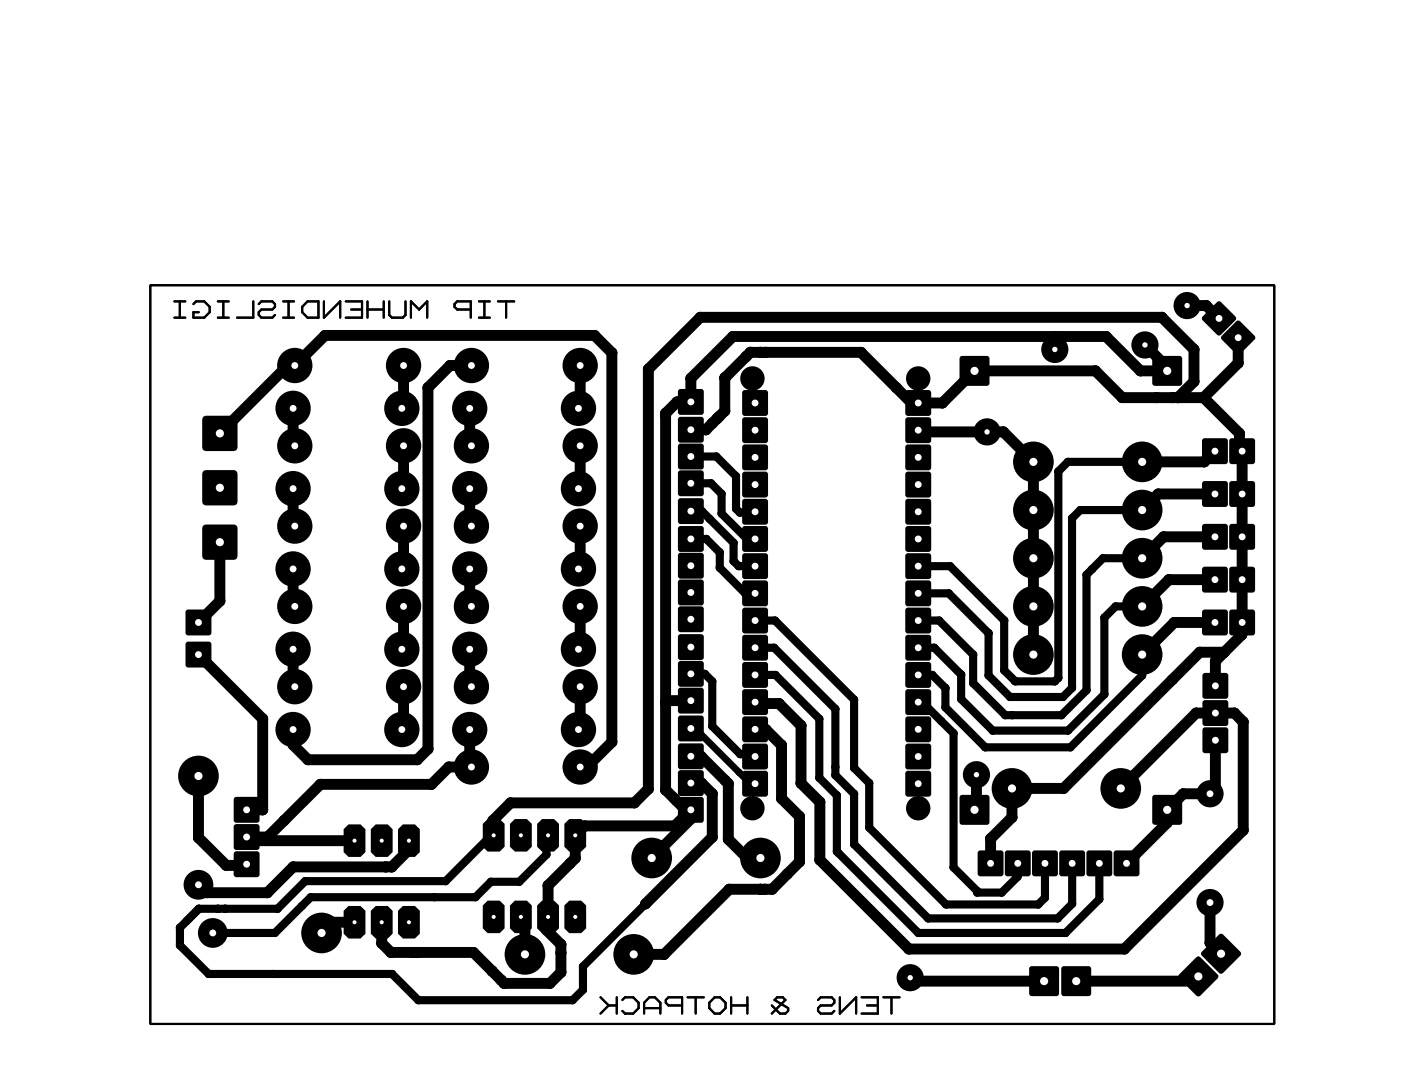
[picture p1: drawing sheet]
<svg xmlns="http://www.w3.org/2000/svg" width="131mm" height="101mm" viewBox="0 0 131 101" stroke-linecap="round" stroke-linejoin="round" font-family="sans-serif">
<g fill="#000">
<path d="M19 39l.2-.2h2.6a.38 .38 0 0 1 .4 .4v2.5a.38 .38 0 0 1-.4 .4h-2.5a.38 .38 0 0 1-.4-.4v-2.5z" fill-rule="evenodd"/>
<path d="M63.4 36.4l.2-.1 2.1 .1v.2v2.1h-.2h-2.1l-.1-.2z" fill-rule="evenodd"/>
<path d="M69.4 36.5l.2-.1 2.1 .1v.2v2.1h-.2h-2.1l-.1-.2z" fill-rule="evenodd"/>
<path d="M69.4 39.1l.2-.1h2.1v.2v2.1l-.2 .1-2.1-.1-.1-.1z" fill-rule="evenodd"/>
<path d="M84.6 39.1l.2-.1h2.1l.1 .2-.1 2.1-.1 .1-2.1-.1-.1-.1z" fill-rule="evenodd"/>
<path d="M84.6 36.5l.2-.1 2.1 .1 .1 .2-.1 2.1h-.1h-2.1l-.1-.2z" fill-rule="evenodd"/>
<path d="M89.7 33.3l2.5-.1 .2 .1v2.5l-.1 .2h-2.4l-.2-.1-.1-2.4z" fill-rule="evenodd"/>
<path d="M107.7 33.3l.2-.1 2.4 .1 .1 .2v2.4l-.2 .1h-2.5l-.1-.2z" fill-rule="evenodd"/>
<path d="M112.3 29.6l1.4-1.4 .2-.1 1.5 1.5 .1 .2-1.4 1.5h-.3l-1.5-1.4v-.1z" fill-rule="evenodd"/>
<path d="M114.1 31.4l1.4-1.4 .2-.1 1.5 1.5 .1 .2-1.5 1.5h-.2l-1.5-1.4v-.1z" fill-rule="evenodd"/>
<path d="M17.4 57l.2-.1 2.1 .1v.2v2.1h-.2h-2.1l-.1-.2z" fill-rule="evenodd"/>
<path d="M19 49.1l.2-.1h2.6a.38 .38 0 0 1 .4 .4v2.5a.38 .38 0 0 1-.4 .4h-2.5a.38 .38 0 0 1-.4-.4v-2.6z" fill-rule="evenodd"/>
<path d="M19 44l.2-.1h2.6a.38 .38 0 0 1 .4 .4v2.5a.38 .38 0 0 1-.4 .4h-2.5a.38 .38 0 0 1-.4-.4v-2.6z" fill-rule="evenodd"/>
<path d="M63.4 39l.2-.1 2.1 .1v.2v2.1h-.2h-2.1l-.1-.2z" fill-rule="evenodd"/>
<path d="M63.4 56.7l.2-.1 2.1 .1v.2v2.1h-.2h-2.1l-.1-.2z" fill-rule="evenodd"/>
<path d="M63.4 54.2l.2-.1 2.1 .1v.2v2.1h-.2h-2.1l-.1-.2z" fill-rule="evenodd"/>
<path d="M63.4 51.7l.2-.1 2.1 .1v.2v2.1h-.2h-2.1l-.1-.2z" fill-rule="evenodd"/>
<path d="M63.4 49.2l.2-.1 2.1 .1v.2v2.1h-.2h-2.1l-.1-.2z" fill-rule="evenodd"/>
<path d="M63.4 46.6l.2-.1 2.1 .1v.2v2.1h-.2h-2.1l-.1-.2z" fill-rule="evenodd"/>
<path d="M63.4 44l.2-.1 2.1 .1v.2v2.1h-.2h-2.1l-.1-.2z" fill-rule="evenodd"/>
<path d="M63.4 41.5l.2-.1 2.1 .1v.2v2.1h-.2h-2.1l-.1-.2z" fill-rule="evenodd"/>
<path d="M69.4 41.6l.2-.1 2.1 .1v.1v2.1l-.2 .1h-2.1l-.1-.2z" fill-rule="evenodd"/>
<path d="M69.4 44.1l.2-.1 2.1 .1v.2v2.1l-.2 .1-2.1-.1-.1-.2z" fill-rule="evenodd"/>
<path d="M69.4 46.7l.2-.1h2.1v.2v2.1l-.2 .1-2.1-.1-.1-.1z" fill-rule="evenodd"/>
<path d="M69.4 49.2l.2-.1 2.1 .1v.2v2.1h-.2h-2.1l-.1-.2z" fill-rule="evenodd"/>
<path d="M69.4 51.8l.2-.1h2.1v.2v2.1l-.2 .1-2.1-.1-.1-.1z" fill-rule="evenodd"/>
<path d="M69.4 54.3l.2-.1 2.1 .1v.1v2.1l-.2 .1h-2.1l-.1-.2z" fill-rule="evenodd"/>
<path d="M69.4 56.8l.2-.1 2.1 .1v.2v2.1l-.2 .1-2.1-.1-.1-.2z" fill-rule="evenodd"/>
<path d="M69.4 59.4l.2-.1h2.1v.2v2.1l-.2 .1-2.1-.1-.1-.1z" fill-rule="evenodd"/>
<path d="M84.6 59.4l.2-.1h2.1l.1 .2-.1 2.1-.1 .1-2.1-.1-.1-.1z" fill-rule="evenodd"/>
<path d="M84.6 56.8l.2-.1 2.1 .1 .1 .2-.1 2.1-.1 .1-2.1-.1-.1-.2z" fill-rule="evenodd"/>
<path d="M84.6 54.3l.2-.1 2.1 .1 .1 .1-.1 2.1-.1 .1h-2.1l-.1-.2z" fill-rule="evenodd"/>
<path d="M84.6 51.8l.2-.1h2.1l.1 .2-.1 2.1-.1 .1-2.1-.1-.1-.1z" fill-rule="evenodd"/>
<path d="M84.6 49.2l.2-.1 2.1 .1 .1 .2-.1 2.1h-.1h-2.1l-.1-.2z" fill-rule="evenodd"/>
<path d="M84.6 46.7l.2-.1h2.1l.1 .2-.1 2.1-.1 .1-2.1-.1-.1-.1z" fill-rule="evenodd"/>
<path d="M84.6 44.1l.2-.1 2.1 .1 .1 .2-.1 2.1-.1 .1-2.1-.1-.1-.2z" fill-rule="evenodd"/>
<path d="M84.6 41.6l.2-.1 2.1 .1 .1 .1-.1 2.1-.1 .1h-2.1l-.1-.2z" fill-rule="evenodd"/>
<path d="M112.3 57l.2-.1 2.1 .1 .1 .2-.1 2.1h-.1h-2.1l-.1-.2z" fill-rule="evenodd"/>
<path d="M112.3 53l.2-.1 2.1 .1 .1 .2-.1 2.1h-.1h-2.1l-.1-.2z" fill-rule="evenodd"/>
<path d="M112.3 49l.2-.1 2.1 .1 .1 .2-.1 2.1h-.1h-2.1l-.1-.2z" fill-rule="evenodd"/>
<path d="M112.3 45l.2-.1 2.1 .1 .1 .2-.1 2.1h-.1h-2.1l-.1-.2z" fill-rule="evenodd"/>
<path d="M112.3 41l.2-.1 2.1 .1 .1 .2-.1 2.1h-.1h-2.1l-.1-.2z" fill-rule="evenodd"/>
<path d="M114.9 57l.2-.1 2.1 .1v.2v2.1h-.2h-2.1l-.1-.2z" fill-rule="evenodd"/>
<path d="M114.9 53l.2-.1 2.1 .1v.2v2.1h-.2h-2.1l-.1-.2z" fill-rule="evenodd"/>
<path d="M114.9 49l.2-.1 2.1 .1v.2v2.1h-.2h-2.1l-.1-.2z" fill-rule="evenodd"/>
<path d="M114.9 45l.2-.1 2.1 .1v.2v2.1h-.2h-2.1l-.1-.2z" fill-rule="evenodd"/>
<path d="M114.9 41l.2-.1 2.1 .1v.2v2.1h-.2h-2.1l-.1-.2z" fill-rule="evenodd"/>
<path d="M17.4 60l.2-.1 2.1 .1v.2v2.1h-.2h-2.1l-.1-.2z" fill-rule="evenodd"/>
<path d="M21.9 74.5l2.1-.1 .2 .1v2.1v.2h-2.1h-.2l-.1-2.1z" fill-rule="evenodd"/>
<path d="M21.9 77h2.1l.2 .1v2.1v.1l-2.1 .1-.2-.1-.1-2.1z" fill-rule="evenodd"/>
<path d="M21.9 79.6l2.1-.1 .2 .1v2.1v.2h-2.1l-.2-.1-.1-2.1z" fill-rule="evenodd"/>
<path d="M32.1 77.4l.5-.4h1.1l.4 .4v2.2l-.4 .4h-1.1l-.5-.4z" fill-rule="evenodd"/>
<path d="M34.6 77.4l.5-.4h1.1l.5 .4v2.2l-.5 .4h-1.1l-.5-.4z" fill-rule="evenodd"/>
<path d="M37.2 77.4l.4-.4h1.2l.4 .4v2.2l-.4 .4h-1.2l-.4-.4z" fill-rule="evenodd"/>
<path d="M45.1 76.9l.5-.4h1.1l.4 .4v2.2l-.4 .4h-1.1l-.5-.4z" fill-rule="evenodd"/>
<path d="M47.6 76.9l.5-.4h1.1l.5 .4v2.2l-.5 .4h-1.1l-.5-.4z" fill-rule="evenodd"/>
<path d="M50.2 76.9l.4-.4h1.2l.4 .4v2.2l-.4 .4h-1.2l-.4-.4z" fill-rule="evenodd"/>
<path d="M52.7 76.9l.5-.4h1.1l.5 .4v2.2l-.5 .4h-1.1l-.5-.4z" fill-rule="evenodd"/>
<path d="M63.4 59.3l.2-.1 2.1 .1v.2v2.1h-.2h-2.1l-.1-.2z" fill-rule="evenodd"/>
<path d="M63.4 61.8l.2-.1 2.1 .1v.2v2.1h-.2h-2.1l-.1-.2z" fill-rule="evenodd"/>
<path d="M63.4 66.9l.2-.1 2.1 .1v.2v2.1h-.2h-2.1l-.1-.2z" fill-rule="evenodd"/>
<path d="M63.4 64.3l.2-.1 2.1 .1v.2v2.1h-.2h-2.1l-.1-.2z" fill-rule="evenodd"/>
<path d="M63.4 69.5l.2-.1 2.1 .1v.2v2.1h-.2h-2.1l-.1-.2z" fill-rule="evenodd"/>
<path d="M63.4 72l.2-.1 2.1 .1v.2v2.1h-.2h-2.1l-.1-.2z" fill-rule="evenodd"/>
<path d="M63.4 74.5l.2-.1 2.1 .1v.2v2.1h-.2h-2.1l-.1-.2z" fill-rule="evenodd"/>
<path d="M69.4 61.9l.2-.1 2.1 .1v.2v2.1h-.2h-2.1l-.1-.2z" fill-rule="evenodd"/>
<path d="M69.4 64.5l.2-.1h2.1v.2v2.1l-.2 .1-2.1-.1-.1-.1z" fill-rule="evenodd"/>
<path d="M69.4 67l.2-.1 2.1 .1v.1v2.1l-.2 .1h-2.1l-.1-.2z" fill-rule="evenodd"/>
<path d="M69.4 69.5l.2-.1 2.1 .1v.2v2.1l-.2 .1-2.1-.1-.1-.2z" fill-rule="evenodd"/>
<path d="M69.4 72.1l.2-.1h2.1v.2v2.1l-.2 .1-2.1-.1-.1-.1z" fill-rule="evenodd"/>
<path d="M84.6 72.1l.2-.1h2.1l.1 .2-.1 2.1-.1 .1-2.1-.1-.1-.1z" fill-rule="evenodd"/>
<path d="M84.6 69.5l.2-.1 2.1 .1 .1 .2-.1 2.1-.1 .1-2.1-.1-.1-.2z" fill-rule="evenodd"/>
<path d="M84.6 67l.2-.1 2.1 .1 .1 .1-.1 2.1-.1 .1h-2.1l-.1-.2z" fill-rule="evenodd"/>
<path d="M84.6 64.5l.2-.1h2.1l.1 .2-.1 2.1-.1 .1-2.1-.1-.1-.1z" fill-rule="evenodd"/>
<path d="M84.6 61.9l.2-.1 2.1 .1 .1 .2-.1 2.1h-.1h-2.1l-.1-.2z" fill-rule="evenodd"/>
<path d="M91.4 79.5l.2-.1 2.1 .1v.2v2.1h-.2h-2.1l-.1-.2z" fill-rule="evenodd"/>
<path d="M89.7 74.3l.2-.1 2.4 .1 .1 .2v2.4l-.2 .1h-2.5l-.1-.2z" fill-rule="evenodd"/>
<path d="M93.9 79.5l.2-.1 2.1 .1 .1 .2-.1 2.1h-.1h-2.1l-.1-.2z" fill-rule="evenodd"/>
<path d="M96.5 79.5l.1-.1 2.1 .1 .1 .2v2.1h-.2h-2.1l-.1-.2z" fill-rule="evenodd"/>
<path d="M99 79.5l.2-.1 2.1 .1 .1 .2-.1 2.1h-.2h-2.1l-.1-.2z" fill-rule="evenodd"/>
<path d="M101.6 79.5l2.1-.1 .1 .1 .1 2.1-.1 .2h-2.1h-.2v-2.1z" fill-rule="evenodd"/>
<path d="M104.1 79.5l.2-.1 2.1 .1v.2v2.1h-.2h-2.1l-.1-.2z" fill-rule="evenodd"/>
<path d="M107.7 74.3l.2-.1 2.4 .1 .1 .2v2.4l-.2 .1h-2.5l-.1-.2z" fill-rule="evenodd"/>
<path d="M112.4 68l.2-.1 2.1 .1v.2v2.1h-.2h-2.1l-.1-.2z" fill-rule="evenodd"/>
<path d="M112.4 65.5l.2-.1h2.1v.2v2.1l-.2 .1-2.1-.1-.1-.1z" fill-rule="evenodd"/>
<path d="M112.4 62.9l.2-.1 2.1 .1v.2v2.1l-.2 .1-2.1-.1-.1-.2z" fill-rule="evenodd"/>
<path d="M32.1 85.1l.5-.5h1.1l.4 .5v2.1l-.4 .5h-1.1l-.5-.5z" fill-rule="evenodd"/>
<path d="M34.6 85.1l.5-.5h1.1l.5 .5v2.1l-.5 .5h-1.1l-.5-.5z" fill-rule="evenodd"/>
<path d="M37.2 85.1l.4-.5h1.2l.4 .5v2.1l-.4 .5h-1.2l-.4-.5z" fill-rule="evenodd"/>
<path d="M45.1 84.6l.5-.5h1.1l.4 .5v2.1l-.4 .5h-1.1l-.5-.5z" fill-rule="evenodd"/>
<path d="M47.6 84.6l.5-.5h1.1l.5 .5v2.1l-.5 .5h-1.1l-.5-.5z" fill-rule="evenodd"/>
<path d="M50.2 84.6l.4-.5h1.2l.4 .5v2.1l-.4 .5h-1.2l-.4-.5z" fill-rule="evenodd"/>
<path d="M52.7 84.6l.5-.5h1.1l.5 .5v2.1l-.5 .5h-1.1l-.5-.5z" fill-rule="evenodd"/>
<path d="M96.2 90.3l.2-.1 2.4 .1 .1 .2v2.4l-.2 .1h-2.5l-.1-.2z" fill-rule="evenodd"/>
<path d="M99.2 90.3l.2-.1 2.4 .1 .1 .2v2.4l-.2 .1h-2.5l-.1-.2z" fill-rule="evenodd"/>
<path d="M110.1 91l1.7-1.6 .2-.1 1.7 1.7 .1 .2-1.7 1.8-.2 .1-1.8-1.7v-.2z" fill-rule="evenodd"/>
<path d="M113.9 87.3l.1-.1 .2 .1 1.7 1.7v.3l-1.8 1.6h-.2l-1.7-1.8 .1-.2z" fill-rule="evenodd"/>
<circle cx="26.9" cy="34.1" r=".51"/>
<circle cx="27.4" cy="38.1" r="1.65"/>
<circle cx="27.5" cy="34.1" r="1.65"/>
<circle cx="30.4" cy="31.3" r=".51"/>
<circle cx="37.5" cy="38.1" r="1.65"/>
<circle cx="37.7" cy="34.1" r="1.65"/>
<circle cx="37.7" cy="38" r=".51"/>
<circle cx="40" cy="36.2" r=".51"/>
<circle cx="42" cy="34.1" r=".51"/>
<circle cx="43.9" cy="38.1" r="1.65"/>
<circle cx="44" cy="34.1" r="1.65"/>
<circle cx="54" cy="38.1" r="1.65"/>
<circle cx="54.2" cy="34.1" r="1.65"/>
<circle cx="54.2" cy="38" r=".51"/>
<circle cx="55.5" cy="31.3" r=".51"/>
<circle cx="57.2" cy="32.9" r=".51"/>
<circle cx="60.6" cy="34.5" r=".51"/>
<circle cx="62.2" cy="38.6" r=".51"/>
<circle cx="62.2" cy="38.8" r=".51"/>
<circle cx="63.2" cy="37.5" r=".51"/>
<circle cx="64.5" cy="35.3" r=".51"/>
<circle cx="65.4" cy="29.6" r=".51"/>
<circle cx="66.5" cy="39.5" r=".51"/>
<circle cx="67" cy="39.1" r=".51"/>
<circle cx="67.2" cy="38.9" r=".51"/>
<circle cx="67.7" cy="35.3" r=".51"/>
<circle cx="67.7" cy="38.4" r=".51"/>
<circle cx="67.8" cy="35.2" r=".51"/>
<circle cx="68.5" cy="31.4" r=".51"/>
<circle cx="69.7" cy="33.3" r=".51"/>
<circle cx="70.1" cy="32.9" r=".51"/>
<circle cx="70.3" cy="35.4" r="1.14"/>
<circle cx="71" cy="32.9" r=".51"/>
<circle cx="71.5" cy="32.9" r=".51"/>
<circle cx="80.4" cy="32.9" r=".51"/>
<circle cx="83.7" cy="36.2" r=".51"/>
<circle cx="85.2" cy="37.6" r=".51"/>
<circle cx="85.8" cy="35.4" r="1.14"/>
<circle cx="88" cy="37.6" r=".51"/>
<circle cx="98.5" cy="32.6" r="1.27"/>
<circle cx="98.5" cy="32.6" r="1.01"/>
<circle cx="98.5" cy="31.4" r=".51"/>
<circle cx="102.3" cy="34.6" r=".51"/>
<circle cx="103.3" cy="31.4" r=".51"/>
<circle cx="104.8" cy="37.1" r=".51"/>
<circle cx="106.5" cy="34.6" r=".51"/>
<circle cx="107" cy="32.2" r="1.27"/>
<circle cx="108" cy="37.1" r=".51"/>
<circle cx="108.5" cy="29.6" r=".51"/>
<circle cx="109" cy="34.3" r=".51"/>
<circle cx="109.5" cy="37.1" r=".51"/>
<circle cx="110" cy="37.1" r=".51"/>
<circle cx="110.9" cy="28.5" r="1.27"/>
<circle cx="111.5" cy="35.6" r=".51"/>
<circle cx="111.5" cy="32.6" r=".51"/>
<circle cx="112.4" cy="37.1" r=".51"/>
<circle cx="112.7" cy="28.5" r=".51"/>
<circle cx="115.7" cy="33.9" r=".51"/>
<circle cx="20.5" cy="56.1" r=".51"/>
<circle cx="27.4" cy="53.1" r="1.65"/>
<circle cx="27.4" cy="45.6" r="1.65"/>
<circle cx="27.4" cy="49" r=".51"/>
<circle cx="27.4" cy="56.5" r=".51"/>
<circle cx="27.4" cy="41.5" r=".51"/>
<circle cx="27.5" cy="49.1" r="1.65"/>
<circle cx="27.5" cy="41.6" r="1.65"/>
<circle cx="27.5" cy="56.6" r="1.65"/>
<circle cx="37.5" cy="45.6" r="1.65"/>
<circle cx="37.5" cy="53.1" r="1.65"/>
<circle cx="37.7" cy="49.1" r="1.65"/>
<circle cx="37.7" cy="56.6" r="1.65"/>
<circle cx="37.7" cy="41.6" r="1.65"/>
<circle cx="37.7" cy="45.5" r=".51"/>
<circle cx="37.7" cy="53" r=".51"/>
<circle cx="43.9" cy="53.1" r="1.65"/>
<circle cx="43.9" cy="45.6" r="1.65"/>
<circle cx="43.9" cy="56.5" r=".51"/>
<circle cx="43.9" cy="41.5" r=".51"/>
<circle cx="43.9" cy="49" r=".51"/>
<circle cx="44" cy="56.6" r="1.65"/>
<circle cx="44" cy="49.1" r="1.65"/>
<circle cx="44" cy="41.6" r="1.65"/>
<circle cx="54" cy="45.6" r="1.65"/>
<circle cx="54" cy="53.1" r="1.65"/>
<circle cx="54.2" cy="56.6" r="1.65"/>
<circle cx="54.2" cy="49.1" r="1.65"/>
<circle cx="54.2" cy="41.6" r="1.65"/>
<circle cx="54.2" cy="53" r=".51"/>
<circle cx="54.2" cy="45.5" r=".51"/>
<circle cx="65.6" cy="47.7" r=".38"/>
<circle cx="65.9" cy="40.1" r=".51"/>
<circle cx="66" cy="50.3" r=".38"/>
<circle cx="66.3" cy="48.5" r=".38"/>
<circle cx="66.4" cy="45.1" r=".38"/>
<circle cx="66.9" cy="42.6" r=".38"/>
<circle cx="67.2" cy="53" r=".38"/>
<circle cx="67.2" cy="51.6" r=".38"/>
<circle cx="67.4" cy="46.1" r=".38"/>
<circle cx="67.4" cy="48" r=".38"/>
<circle cx="68.5" cy="50.7" r=".38"/>
<circle cx="68.5" cy="52.4" r=".38"/>
<circle cx="68.8" cy="44.5" r=".38"/>
<circle cx="68.8" cy="47.5" r=".38"/>
<circle cx="69" cy="52.9" r=".38"/>
<circle cx="69.1" cy="47.9" r=".38"/>
<circle cx="69.6" cy="55.4" r=".38"/>
<circle cx="69.9" cy="50.4" r=".38"/>
<circle cx="70.4" cy="50.4" r=".38"/>
<circle cx="70.5" cy="47.9" r=".38"/>
<circle cx="70.5" cy="55.4" r=".38"/>
<circle cx="72.4" cy="58" r=".38"/>
<circle cx="85.9" cy="40.3" r=".51"/>
<circle cx="87.7" cy="58" r=".38"/>
<circle cx="88.6" cy="55.4" r=".38"/>
<circle cx="88.7" cy="52.9" r=".38"/>
<circle cx="92.2" cy="40.3" r="1.27"/>
<circle cx="92.3" cy="59.1" r=".38"/>
<circle cx="93.7" cy="40.3" r=".51"/>
<circle cx="93.8" cy="57.9" r=".38"/>
<circle cx="96.5" cy="43.1" r="1.9"/>
<circle cx="96.5" cy="47.6" r="1.9"/>
<circle cx="96.5" cy="52.1" r="1.9"/>
<circle cx="96.5" cy="56.6" r="1.9"/>
<circle cx="98.9" cy="44" r=".38"/>
<circle cx="99.8" cy="43.1" r=".38"/>
<circle cx="100.1" cy="48.4" r=".38"/>
<circle cx="100.9" cy="47.6" r=".38"/>
<circle cx="101.5" cy="53.7" r=".38"/>
<circle cx="102" cy="53.1" r=".38"/>
<circle cx="103" cy="52.1" r=".38"/>
<circle cx="103.2" cy="57.7" r=".38"/>
<circle cx="104.2" cy="56.6" r=".38"/>
<circle cx="106.7" cy="43.1" r="1.9"/>
<circle cx="106.7" cy="47.6" r="1.9"/>
<circle cx="106.7" cy="56.6" r="1.9"/>
<circle cx="106.7" cy="52.1" r="1.9"/>
<circle cx="108.2" cy="46.1" r=".51"/>
<circle cx="108.7" cy="50.1" r=".51"/>
<circle cx="109.2" cy="54.1" r=".51"/>
<circle cx="109.7" cy="58.1" r=".51"/>
<circle cx="112.5" cy="43.1" r=".51"/>
<circle cx="115.8" cy="41.9" r=".51"/>
<circle cx="115.8" cy="40.5" r=".51"/>
<circle cx="116" cy="59.3" r=".51"/>
<circle cx="116" cy="58.2" r=".51"/>
<circle cx="116" cy="54.4" r=".51"/>
<circle cx="116.1" cy="54.5" r=".51"/>
<circle cx="18.5" cy="72.5" r="1.9"/>
<circle cx="18.5" cy="78.2" r=".51"/>
<circle cx="23.4" cy="78.5" r=".51"/>
<circle cx="24.5" cy="67.1" r=".51"/>
<circle cx="24.5" cy="75.6" r=".51"/>
<circle cx="25" cy="78.2" r=".51"/>
<circle cx="26.5" cy="76.6" r=".51"/>
<circle cx="27.4" cy="60.6" r="1.65"/>
<circle cx="27.4" cy="68.1" r="1.65"/>
<circle cx="27.4" cy="69.6" r=".51"/>
<circle cx="27.4" cy="64" r=".51"/>
<circle cx="27.5" cy="64.1" r="1.65"/>
<circle cx="28.8" cy="71" r=".51"/>
<circle cx="29.9" cy="73.3" r=".51"/>
<circle cx="37.5" cy="60.6" r="1.65"/>
<circle cx="37.5" cy="68.1" r="1.65"/>
<circle cx="37.7" cy="64.1" r="1.65"/>
<circle cx="37.7" cy="68" r=".51"/>
<circle cx="37.7" cy="60.5" r=".51"/>
<circle cx="38.2" cy="79.4" r=".51"/>
<circle cx="39" cy="71" r=".51"/>
<circle cx="40" cy="70" r=".51"/>
<circle cx="40.3" cy="73.3" r=".51"/>
<circle cx="41.9" cy="71.6" r=".51"/>
<circle cx="43.9" cy="60.6" r="1.65"/>
<circle cx="43.9" cy="68.1" r="1.65"/>
<circle cx="43.9" cy="71.5" r=".51"/>
<circle cx="43.9" cy="64" r=".51"/>
<circle cx="44" cy="71.6" r="1.65"/>
<circle cx="44" cy="64.1" r="1.65"/>
<circle cx="45.9" cy="78" r=".38"/>
<circle cx="46" cy="77.9" r=".51"/>
<circle cx="46" cy="76.6" r=".51"/>
<circle cx="47.7" cy="75" r=".51"/>
<circle cx="51" cy="79.8" r=".38"/>
<circle cx="51" cy="78.2" r=".38"/>
<circle cx="54" cy="68.1" r="1.65"/>
<circle cx="54" cy="60.6" r="1.65"/>
<circle cx="54.2" cy="64.1" r="1.65"/>
<circle cx="54.2" cy="71.6" r="1.65"/>
<circle cx="54.2" cy="68" r=".51"/>
<circle cx="54.2" cy="60.5" r=".51"/>
<circle cx="54.6" cy="77.1" r=".51"/>
<circle cx="54.8" cy="71.6" r=".51"/>
<circle cx="57.2" cy="69.3" r=".51"/>
<circle cx="59.3" cy="75" r=".51"/>
<circle cx="60.6" cy="73.7" r=".51"/>
<circle cx="62.2" cy="73.8" r=".51"/>
<circle cx="62.2" cy="65.6" r=".51"/>
<circle cx="62.4" cy="65.4" r=".51"/>
<circle cx="62.9" cy="74.5" r=".51"/>
<circle cx="62.9" cy="74.5" r=".12"/>
<circle cx="63" cy="77.1" r=".51"/>
<circle cx="63.1" cy="74.7" r=".51"/>
<circle cx="63.1" cy="74.7" r=".12"/>
<circle cx="64.3" cy="75.9" r=".51"/>
<circle cx="64.5" cy="76.5" r=".51"/>
<circle cx="64.9" cy="68" r=".32"/>
<circle cx="65.5" cy="70.6" r=".51"/>
<circle cx="65.5" cy="73.1" r=".51"/>
<circle cx="65.8" cy="62.9" r=".38"/>
<circle cx="66.5" cy="74.1" r=".51"/>
<circle cx="66.5" cy="78.2" r=".51"/>
<circle cx="66.5" cy="63.6" r=".38"/>
<circle cx="66.5" cy="67.8" r=".38"/>
<circle cx="67.7" cy="72.9" r=".51"/>
<circle cx="68" cy="73.2" r=".51"/>
<circle cx="68" cy="78.4" r=".51"/>
<circle cx="69" cy="72.1" r=".32"/>
<circle cx="69.1" cy="70.4" r=".38"/>
<circle cx="70.1" cy="73.2" r=".32"/>
<circle cx="70.3" cy="75.5" r="1.14"/>
<circle cx="70.3" cy="70.4" r=".38"/>
<circle cx="70.6" cy="68.1" r=".51"/>
<circle cx="70.7" cy="65.7" r=".51"/>
<circle cx="71.5" cy="68.1" r=".51"/>
<circle cx="72.3" cy="60.5" r=".38"/>
<circle cx="72.4" cy="63" r=".38"/>
<circle cx="72.8" cy="65.7" r=".51"/>
<circle cx="73" cy="74.6" r=".51"/>
<circle cx="73" cy="69.6" r=".51"/>
<circle cx="74.7" cy="76.3" r=".51"/>
<circle cx="74.8" cy="67.8" r=".51"/>
<circle cx="74.8" cy="73.2" r=".51"/>
<circle cx="76.5" cy="67.1" r=".38"/>
<circle cx="76.5" cy="72.6" r=".38"/>
<circle cx="76.6" cy="74.9" r=".51"/>
<circle cx="78" cy="66.2" r=".38"/>
<circle cx="78" cy="72.4" r=".38"/>
<circle cx="78" cy="71.6" r=".38"/>
<circle cx="78.2" cy="79.5" r=".38"/>
<circle cx="78.2" cy="74.3" r=".38"/>
<circle cx="78.3" cy="79.7" r=".38"/>
<circle cx="79.8" cy="65.3" r=".38"/>
<circle cx="79.8" cy="71.7" r=".38"/>
<circle cx="79.8" cy="74.1" r=".38"/>
<circle cx="79.8" cy="78.9" r=".38"/>
<circle cx="81.2" cy="77.3" r=".38"/>
<circle cx="81.2" cy="73.1" r=".38"/>
<circle cx="85.8" cy="75.5" r="1.14"/>
<circle cx="86.2" cy="65.6" r=".38"/>
<circle cx="87.1" cy="63" r=".38"/>
<circle cx="87.3" cy="60.5" r=".38"/>
<circle cx="87.9" cy="67.4" r=".38"/>
<circle cx="88.3" cy="66.1" r=".38"/>
<circle cx="88.3" cy="64.3" r=".38"/>
<circle cx="89.1" cy="68.5" r=".38"/>
<circle cx="89.8" cy="63" r=".38"/>
<circle cx="89.8" cy="65.3" r=".38"/>
<circle cx="90.9" cy="61.1" r=".38"/>
<circle cx="90.9" cy="63.8" r=".38"/>
<circle cx="91.2" cy="72.4" r="1.27"/>
<circle cx="91.2" cy="75.5" r=".51"/>
<circle cx="92" cy="69.8" r=".38"/>
<circle cx="92.3" cy="63.1" r=".38"/>
<circle cx="92.5" cy="78.3" r=".51"/>
<circle cx="92.7" cy="68.2" r=".38"/>
<circle cx="93.8" cy="62.6" r=".38"/>
<circle cx="93.9" cy="66.8" r=".38"/>
<circle cx="94.4" cy="65.1" r=".38"/>
<circle cx="94.5" cy="73.6" r="1.9"/>
<circle cx="94.5" cy="76.3" r=".51"/>
<circle cx="94.5" cy="73.6" r=".51"/>
<circle cx="94.6" cy="66.8" r=".38"/>
<circle cx="94.8" cy="63.6" r=".38"/>
<circle cx="96.5" cy="61.1" r="1.9"/>
<circle cx="98.5" cy="63.6" r=".38"/>
<circle cx="98.9" cy="63.3" r=".38"/>
<circle cx="99.2" cy="66.8" r=".38"/>
<circle cx="99.3" cy="65.1" r=".38"/>
<circle cx="99.4" cy="73.6" r=".51"/>
<circle cx="99.8" cy="68.2" r=".38"/>
<circle cx="100" cy="69.8" r=".38"/>
<circle cx="100.1" cy="64.2" r=".38"/>
<circle cx="101.5" cy="64.5" r=".38"/>
<circle cx="103.2" cy="64.8" r=".38"/>
<circle cx="104.7" cy="73.6" r="1.9"/>
<circle cx="106.7" cy="61.1" r="1.9"/>
<circle cx="106.7" cy="63.1" r=".38"/>
<circle cx="109" cy="76.8" r=".51"/>
<circle cx="109.5" cy="63.5" r=".51"/>
<circle cx="110.5" cy="74.1" r=".51"/>
<circle cx="111.7" cy="66.6" r=".51"/>
<circle cx="112.1" cy="60.9" r=".51"/>
<circle cx="113" cy="74.1" r="1.27"/>
<circle cx="113.5" cy="73.6" r=".51"/>
<circle cx="113.5" cy="61.7" r=".51"/>
<circle cx="114.4" cy="60.9" r=".51"/>
<circle cx="115.3" cy="66.6" r=".51"/>
<circle cx="116.1" cy="67.4" r=".51"/>
<circle cx="116.1" cy="77.5" r=".51"/>
<circle cx="16.8" cy="86.6" r=".38"/>
<circle cx="16.8" cy="88.3" r=".38"/>
<circle cx="17.4" cy="86" r=".38"/>
<circle cx="18.5" cy="84.9" r=".38"/>
<circle cx="18.5" cy="85" r=".12"/>
<circle cx="18.5" cy="82.6" r="1.39"/>
<circle cx="18.6" cy="84.9" r=".38"/>
<circle cx="18.6" cy="84.9" r=".12"/>
<circle cx="19.3" cy="83.4" r=".51"/>
<circle cx="19.5" cy="91" r=".38"/>
<circle cx="19.9" cy="87.1" r="1.39"/>
<circle cx="20.4" cy="84.9" r=".38"/>
<circle cx="21" cy="84.9" r=".38"/>
<circle cx="21.1" cy="80.8" r=".51"/>
<circle cx="22.9" cy="80.8" r=".51"/>
<circle cx="25" cy="83.4" r=".51"/>
<circle cx="25.5" cy="91" r=".38"/>
<circle cx="25.7" cy="87.1" r=".38"/>
<circle cx="25.9" cy="84.9" r=".38"/>
<circle cx="27.4" cy="81" r=".51"/>
<circle cx="28.2" cy="84.6" r=".38"/>
<circle cx="28.5" cy="82.3" r=".38"/>
<circle cx="29" cy="83.8" r=".38"/>
<circle cx="30" cy="87.1" r="1.9"/>
<circle cx="31" cy="86.1" r=".51"/>
<circle cx="35.7" cy="88.1" r=".51"/>
<circle cx="36" cy="81" r=".51"/>
<circle cx="36.5" cy="89" r=".51"/>
<circle cx="36.6" cy="81" r=".51"/>
<circle cx="36.6" cy="91" r=".38"/>
<circle cx="38.5" cy="89" r=".51"/>
<circle cx="39" cy="89" r=".51"/>
<circle cx="39.1" cy="93.4" r=".38"/>
<circle cx="40.6" cy="83.8" r=".38"/>
<circle cx="41.6" cy="82.3" r=".38"/>
<circle cx="44.2" cy="89" r=".51"/>
<circle cx="44.4" cy="83.8" r=".38"/>
<circle cx="45.9" cy="82.4" r=".38"/>
<circle cx="46" cy="90.7" r=".51"/>
<circle cx="46.8" cy="91.6" r=".51"/>
<circle cx="47.1" cy="91.8" r=".51"/>
<circle cx="48.5" cy="82.4" r=".38"/>
<circle cx="49" cy="89.1" r="1.9"/>
<circle cx="49" cy="86" r=".51"/>
<circle cx="51" cy="85.8" r=".51"/>
<circle cx="51" cy="86.8" r=".51"/>
<circle cx="51.2" cy="82.7" r=".51"/>
<circle cx="51.4" cy="91.8" r=".51"/>
<circle cx="52.4" cy="90.8" r=".51"/>
<circle cx="52.4" cy="89" r=".51"/>
<circle cx="52.4" cy="88.2" r=".51"/>
<circle cx="53.2" cy="80.6" r=".51"/>
<circle cx="53.5" cy="93.4" r=".38"/>
<circle cx="53.7" cy="80.2" r=".51"/>
<circle cx="54.5" cy="92.4" r=".38"/>
<circle cx="54.5" cy="90.3" r=".38"/>
<circle cx="59.2" cy="89.1" r="1.9"/>
<circle cx="60.3" cy="84.4" r=".51"/>
<circle cx="60.3" cy="84.4" r=".38"/>
<circle cx="60.9" cy="80.1" r="1.9"/>
<circle cx="62" cy="89.1" r=".51"/>
<circle cx="68.1" cy="83.1" r=".51"/>
<circle cx="69.8" cy="80.2" r=".51"/>
<circle cx="71" cy="80.2" r=".51"/>
<circle cx="71" cy="80.1" r="1.9"/>
<circle cx="71" cy="83.1" r=".51"/>
<circle cx="71.5" cy="83.1" r=".51"/>
<circle cx="72.1" cy="83.1" r=".51"/>
<circle cx="73.5" cy="81.6" r=".51"/>
<circle cx="74.7" cy="80.5" r=".51"/>
<circle cx="76.6" cy="80.3" r=".51"/>
<circle cx="84.9" cy="88.6" r=".51"/>
<circle cx="85" cy="91.3" r="1.27"/>
<circle cx="85.3" cy="91.6" r=".51"/>
<circle cx="85.8" cy="87.1" r=".38"/>
<circle cx="86.7" cy="85.8" r=".38"/>
<circle cx="88.4" cy="84.5" r=".38"/>
<circle cx="89.1" cy="81" r=".38"/>
<circle cx="91.3" cy="83.2" r=".38"/>
<circle cx="91.3" cy="83.4" r=".38"/>
<circle cx="93.6" cy="83.4" r=".38"/>
<circle cx="95.1" cy="81.9" r=".38"/>
<circle cx="95.1" cy="80.7" r=".38"/>
<circle cx="97" cy="84.5" r=".38"/>
<circle cx="97.6" cy="83.8" r=".38"/>
<circle cx="98.8" cy="85.8" r=".38"/>
<circle cx="99.5" cy="87.1" r=".38"/>
<circle cx="100.2" cy="84.4" r=".38"/>
<circle cx="102.7" cy="84" r=".38"/>
<circle cx="105" cy="88.6" r=".51"/>
<circle cx="111.5" cy="91.6" r=".51"/>
<circle cx="113" cy="84.3" r="1.27"/>
<circle cx="113" cy="88.1" r=".51"/>
</g>
<g fill="none" stroke="#000" stroke-width=".2">
<path d="M14 26.6h105v69h-105zM16.3 28.1h1M16.3 29.7h1M16.8 28.1v1.6M18.1 28.4l.2-.3h.8l.5 .6v.5l-.5 .5h-1v-.5h.5M20.3 28.1h1.1M20.3 29.7h1.1M20.9 28.1v1.6M23.7 28.1v1.6h-1.6M24.2 28.4l.2-.3h1l.3 .3v.3l-.3 .2h-1l-.2 .3v.2l.2 .3h1l.3-.3M26.4 28.1h1.1M26.4 29.7h1.1"/>
<path d="M27 28.1v1.6M28.7 28.1h1v1.6h-1l-.5-.5v-.5zM30.3 28.1v1.6l1.5-1.6v1.6M32.3 28.1h1.5v1.6h-1.5M32.8 28.9h1M34.3 28.9h1.5M34.3 28.1v1.6M35.8 28.1v1.6M36.4 28.1v1.3l.2 .3h1l.3-.3v-1.3M38.4 29.7v-1.6l.7 .8 .8-.8v1.6M44 28.9h-1.3l-.2-.2v-.3l.2-.3h1.3v1.6M44.7 28.1h1.1"/>
<path d="M44.7 29.7h1.1M45.2 28.1v1.6M46.5 28.1h1.5M47.3 28.1v1.6M56.1 93.1l.8 .8M56.9 93.9h.7M56.9 93.9l-.8 .8M57.6 93.1v1.6M58.1 93.4l.3-.3h.7l.6 .6v.5l-.6 .5h-.7l-.3-.3M60.2 94.7v-1l.5-.6h.5l.5 .6v1M60.2 94.2h1.5M63.7 93.9h-1.3l-.2-.2v-.3l.2-.3h1.3v1.6"/>
<path d="M64.2 93.1h1.5M65 93.1v1.6M66.8 93.1h.5l.5 .6v.5l-.5 .5h-.5l-.5-.5v-.5zM68.3 93.9h1.5M68.3 93.1v1.6M69.8 93.1v1.6M72.1 93.9l.8 .8h.5l.2-.3v-.2l-1.2-.8 .2-.3h.5l.3 .3-1.3 1.3M76.4 93.4l.3-.3h1l.2 .3v.3l-.2 .2h-1l-.3 .3v.2l.3 .3h1l.2-.3M78.5 93.1v1.6l1.5-1.6v1.6M80.5 93.1h1.5v1.6h-1.5M81 93.9h1M82.5 93.1h1.5"/>
<path d="M83.3 93.1v1.6"/>
</g>
<g fill="none" stroke="#000" stroke-width="1">
<path d="M27.4 38.1v3.4l.1 .1M37.7 34.1v3.9l-.2 .1M43.9 38.1v3.4l.1 .1M44 34.1h-2l-2 2.1v33.8l-1 1h-10.2l-1.4-1.4v-1.5M54.2 34.1v3.9l-.2 .1M98.5 31.4v1.2M107 32.2l2 2.1v.3h-2.5l-3.2-3.2h-34.8l-4 3.9v2.2h-1.3l-1 1.1v35.2l.7 .7M110 37.1l1.5-1.5v-3l-3-3h-43.1l-4.8 4.9v39.2l-1.3 1.3h-11.6l-1.7 1.6v1.3l.1 .1M110.9 28.5h1.8l1.2 1.2M112.4 37.1h-7.6l-2.5-2.5h-11.3l-3 3h-2.8l-4.8-4.7h-10.3l-2.4 2.4v3.1l-1.8 1.7h-1.4M112.4 37.1l3.4 3.4v1.4l.2 .2v17.2l-2.5 2.4v2.4M115.7 31.5v2.4l-3.3 3.2"/>
<path d="M20.5 50.6v5.5l-2 2M20.5 40.5l6.4-6.4h.6l2.9-2.8h25.1l1.7 1.6v36.4l-2.4 2.3h-.6M27.4 45.6v3.4l.1 .1M27.4 53.1v3.4l.1 .1M37.7 41.6v3.9l-.2 .1M37.7 49.1v3.9l-.2 .1M37.7 56.6v3.9l-.2 .1M43.9 45.6v3.4l.1 .1M43.9 53.1v3.4l.1 .1M54.2 41.6v3.9l-.2 .1M54.2 49.1v3.9l-.2 .1M54.2 56.6v3.9l-.2 .1"/>
<path d="M85.8 40.2l.1 .1h7.8l2.8 2.8v18M113.5 42.1l-1 1h-5.8M113.5 46.1h-5.3l-1.5 1.5M113.5 50.1h-4.8l-2 2M113.5 54.1h-4.3l-2.5 2.5M113.5 58.1h-3.8l-3 3M116 54.4l.1 .1M18.5 72.5v5.7l2.6 2.6h1.8l.1-.1M18.5 61.1l6 6v8.5h-1.5M27.4 60.6v3.4l.1 .1M37.7 64.1v3.9l-.2 .1M38.2 78.5v.9l-1.6 1.6h-9.2l-2.4 2.4h-5.7l-.8-.8"/>
<path d="M43.9 60.6v3.4l.1 .1M43.9 68.1v3.4l.1 .1h-2.1l-1.6 1.7h-10.4l-4.9 4.9h-2l.4 .3h9.7M54.2 64.1v3.9l-.2 .1M63.1 74.7l1.2 1.2M64.5 65.4h-2.1l-.2 .2M64.5 73.1h1l1 1v4.1l-6.2 6.2M64.5 70.6h1l2.5 2.6v5.2l1.8 1.8 1.2-.1M70.5 68.1h1l1.5 1.5v5l1.7 1.7v4.2l-2.6 2.6h-4l-6.1 6h-2.8M70.5 65.6l.2 .1h2.1l2 2.1v5.4l1.8 1.7v5.4l8.3 8.3h20.1l11.1-11.1v-10.1l-.8-.8h-3.6l-7 7M91.2 72.4v3.1l-.2 .1M113.5 69.1v4.5l-.5 .5h-2.5l-1.5 1.5v1.2l-3.8 3.8M114.4 60.9h-2.3l-12.7 12.7h-4.9v2.7l-2 2v2.3"/>
<path d="M33.1 86.1h-2.1l-1 1M48.7 85.6l.3 .4v3.1M60.9 80.1l3.6-3.6v-.9l-1.5 1.5h-8.4l-.9 .9v2.2l-2.5 2.5v2.9l-.2 .2v1l1.4 1.4v2.6l-1 1h-4.3l-2.9-2.8h-7.7l-.8-.9v-2M85 91.3l.3 .3h12.2M111.9 91.2l-.4 .4h-11M113 84.3v3.8l1.1 1"/>
</g>
<path d="M62.9 74.5l.2 .2M18.6 84.9h.1M18.6 84.9h-.1" fill="none" stroke="#000" stroke-width=".25"/>
<path d="M64.5 68h.4l5.2 5.2h.4" fill="none" stroke="#000" stroke-width=".64"/>
<g fill="none" stroke="#000" stroke-width=".76">
<path d="M64.5 42.6h2.4l1.9 1.9v3l.3 .4h1.4v-.1M64.5 45.1h1.9l1 1v1.9l2.5 2.4h.5l.1-.1M64.5 47.7h1.1l2.9 3v1.7l.5 .5h1.5M64.5 50.3h1.5l1.2 1.3v1.4l2.4 2.4h.9M70.5 55.4h.1M70.5 58h1.9l7.4 7.3v6.4l1.4 1.4v4.2l7.2 7.2h8.6l.6-.7v-3.2M106.7 43.1h-6.9l-.9 .9v19.3l-.4 .3h-3.7l-1-1v-4.7l-5.1-5h-2.9M106.7 47.6h-5.8l-.8 .8v15.8l-.8 .9h-4.9l-2.1-2v-4l-3.7-3.7h-2.8M106.7 56.6h-2.5l-1 1.1v7.1l-3.4 3.4h-7.1l-2.9-2.9v-2.3l-2.5-2.5h-1.5M106.7 52.1h-3.7l-1.5 1.6v10.8l-2.3 2.3h-5.3l-3-3v-2.7l-3.2-3.1h-1.9M46.1 78h-.2l-4.3 4.3h-13.1l-2.6 2.6h-7.3l-1.8 1.7v1.7l2.7 2.7h17.1l2.5 2.4h14.4l1-1v-2.1l5.8-5.9M51.2 78l-.2 .2v1.6l-2.5 2.6h-2.6l-1.5 1.4h-15.4l-3.3 3.3h-5.8"/>
<path d="M64.5 62.9h1.3l.7 .7v4.2l2.6 2.6h1.2l.2 .3M70.5 63h1.9l4.1 4.1v5.5l1.7 1.7v5.2l7.6 7.6h13.7l3.2-3.1v-3.4M70.5 60.5h1.8l5.7 5.7v6.2l1.8 1.7v4.8l6.9 6.9h12.1l1.4-1.4v-3.8M85.8 65.6h.4l2.9 2.9v12.5l2.2 2.2v.2h2.3l1.5-1.5v-1.3M106.7 61.1v2l-6.7 6.7h-8l-3.7-3.7v-1.8l-1.2-1.3h-1.3"/>
</g>
<circle cx="98.5" cy="32.6" r=".25" fill="#fff"/>
<circle cx="92.2" cy="40.3" r="1.01" fill="#000"/>
<circle cx="92.2" cy="40.3" r=".25" fill="#fff"/>
<circle cx="85" cy="91.3" r="1.01" fill="#000"/>
<circle cx="85" cy="91.3" r=".25" fill="#fff"/>
<circle cx="91.2" cy="72.4" r="1.01" fill="#000"/>
<circle cx="91.2" cy="72.4" r=".25" fill="#fff"/>
<circle cx="107" cy="32.2" r="1.01" fill="#000"/>
<circle cx="107" cy="32.2" r=".25" fill="#fff"/>
<circle cx="110.9" cy="28.5" r="1.01" fill="#000"/>
<circle cx="110.9" cy="28.5" r=".25" fill="#fff"/>
<path d="M69.6 36.7h1.9v1.9h-1.9z" fill="#000"/>
<circle cx="70.5" cy="37.6" r=".32" fill="#fff"/>
<path d="M69.6 39.2h1.9v1.9h-1.9z" fill="#000"/>
<circle cx="70.5" cy="40.2" r=".32" fill="#fff"/>
<path d="M69.6 41.8h1.9v1.9h-1.9z" fill="#000"/>
<circle cx="70.5" cy="42.7" r=".32" fill="#fff"/>
<path d="M69.6 44.3h1.9v1.9h-1.9z" fill="#000"/>
<circle cx="70.5" cy="45.3" r=".32" fill="#fff"/>
<path d="M69.6 46.8h1.9v1.9h-1.9z" fill="#000"/>
<circle cx="70.5" cy="47.8" r=".32" fill="#fff"/>
<path d="M69.6 49.4h1.9v1.9h-1.9z" fill="#000"/>
<circle cx="70.5" cy="50.3" r=".32" fill="#fff"/>
<path d="M69.6 51.9h1.9v1.9h-1.9z" fill="#000"/>
<circle cx="70.5" cy="52.9" r=".32" fill="#fff"/>
<path d="M69.6 54.5h1.9v1.9h-1.9z" fill="#000"/>
<circle cx="70.5" cy="55.4" r=".32" fill="#fff"/>
<path d="M69.6 57h1.9v1.9h-1.9z" fill="#000"/>
<circle cx="70.5" cy="58" r=".32" fill="#fff"/>
<path d="M69.6 59.5h1.9v1.9h-1.9z" fill="#000"/>
<circle cx="70.5" cy="60.5" r=".32" fill="#fff"/>
<path d="M69.6 62.1h1.9v1.9h-1.9z" fill="#000"/>
<circle cx="70.5" cy="63" r=".32" fill="#fff"/>
<path d="M69.6 64.6h1.9v1.9h-1.9z" fill="#000"/>
<circle cx="70.5" cy="65.6" r=".32" fill="#fff"/>
<path d="M69.6 67.2h1.9v1.9h-1.9z" fill="#000"/>
<circle cx="70.5" cy="68.1" r=".32" fill="#fff"/>
<path d="M69.6 69.7h1.9v1.9h-1.9z" fill="#000"/>
<circle cx="70.5" cy="70.7" r=".32" fill="#fff"/>
<path d="M69.6 72.2h1.9v1.9h-1.9z" fill="#000"/>
<circle cx="70.5" cy="73.2" r=".32" fill="#fff"/>
<path d="M84.8 72.2h1.9v1.9h-1.9z" fill="#000"/>
<circle cx="85.8" cy="73.2" r=".32" fill="#fff"/>
<path d="M84.8 69.7h1.9v1.9h-1.9z" fill="#000"/>
<circle cx="85.8" cy="70.7" r=".32" fill="#fff"/>
<path d="M84.8 67.2h1.9v1.9h-1.9z" fill="#000"/>
<circle cx="85.8" cy="68.1" r=".32" fill="#fff"/>
<path d="M84.8 64.6h1.9v1.9h-1.9z" fill="#000"/>
<circle cx="85.8" cy="65.6" r=".32" fill="#fff"/>
<path d="M84.8 62.1h1.9v1.9h-1.9z" fill="#000"/>
<circle cx="85.8" cy="63" r=".32" fill="#fff"/>
<path d="M84.8 59.5h1.9v1.9h-1.9z" fill="#000"/>
<circle cx="85.8" cy="60.5" r=".32" fill="#fff"/>
<path d="M84.8 57h1.9v1.9h-1.9z" fill="#000"/>
<circle cx="85.8" cy="58" r=".32" fill="#fff"/>
<path d="M84.8 54.5h1.9v1.9h-1.9z" fill="#000"/>
<circle cx="85.8" cy="55.4" r=".32" fill="#fff"/>
<path d="M84.8 51.9h1.9v1.9h-1.9z" fill="#000"/>
<circle cx="85.8" cy="52.9" r=".32" fill="#fff"/>
<path d="M84.8 49.4h1.9v1.9h-1.9z" fill="#000"/>
<circle cx="85.8" cy="50.3" r=".32" fill="#fff"/>
<path d="M84.8 46.8h1.9v1.9h-1.9z" fill="#000"/>
<circle cx="85.8" cy="47.8" r=".32" fill="#fff"/>
<path d="M84.8 44.3h1.9v1.9h-1.9z" fill="#000"/>
<circle cx="85.8" cy="45.3" r=".32" fill="#fff"/>
<path d="M84.8 41.8h1.9v1.9h-1.9z" fill="#000"/>
<circle cx="85.8" cy="42.7" r=".32" fill="#fff"/>
<path d="M84.8 39.2h1.9v1.9h-1.9z" fill="#000"/>
<circle cx="85.8" cy="40.2" r=".32" fill="#fff"/>
<path d="M84.8 36.7h1.9v1.9h-1.9z" fill="#000"/>
<circle cx="85.8" cy="37.6" r=".32" fill="#fff"/>
<path d="M32.7 84.9h.9l.3 .3v1.9l-.3 .3h-.9l-.3-.3v-1.9z" fill-rule="evenodd" fill="#000"/>
<circle cx="33.1" cy="86.1" r=".19" fill="#fff"/>
<path d="M35.2 84.9h.9l.3 .3v1.9l-.3 .3h-.9l-.3-.3v-1.9z" fill-rule="evenodd" fill="#000"/>
<circle cx="35.7" cy="86.1" r=".19" fill="#fff"/>
<path d="M37.7 84.9h1l.3 .3v1.9l-.3 .3h-1l-.3-.3v-1.9z" fill-rule="evenodd" fill="#000"/>
<circle cx="38.2" cy="86.1" r=".19" fill="#fff"/>
<path d="M37.7 77.2h1l.3 .3v2l-.3 .3h-1l-.3-.3v-2z" fill-rule="evenodd" fill="#000"/>
<circle cx="38.2" cy="78.5" r=".19" fill="#fff"/>
<path d="M35.2 77.2h.9l.3 .3v2l-.3 .3h-.9l-.3-.3v-2z" fill-rule="evenodd" fill="#000"/>
<circle cx="35.7" cy="78.5" r=".19" fill="#fff"/>
<path d="M32.7 77.2h.9l.3 .3v2l-.3 .3h-.9l-.3-.3v-2z" fill-rule="evenodd" fill="#000"/>
<circle cx="33.1" cy="78.5" r=".19" fill="#fff"/>
<circle cx="19.9" cy="87.1" r="1.14" fill="#000"/>
<circle cx="19.9" cy="87.1" r=".32" fill="#fff"/>
<circle cx="30" cy="87.1" r="1.52" fill="#000"/>
<circle cx="30" cy="87.1" r=".38" fill="#fff"/>
<path d="M22.1 74.7h1.9v1.9h-1.9z" fill="#000"/>
<circle cx="23" cy="75.6" r=".32" fill="#fff"/>
<path d="M22.1 77.2h1.9v1.9h-1.9z" fill="#000"/>
<circle cx="23" cy="78.2" r=".32" fill="#fff"/>
<path d="M22.1 79.8h1.9v1.9h-1.9z" fill="#000"/>
<circle cx="23" cy="80.7" r=".32" fill="#fff"/>
<path d="M19.3 49.4h2.5v2.5h-2.5z" fill="#000"/>
<circle cx="20.5" cy="50.6" r=".38" fill="#fff"/>
<path d="M19.3 44.3h2.5v2.5h-2.5z" fill="#000"/>
<circle cx="20.5" cy="45.6" r=".38" fill="#fff"/>
<path d="M19.3 39.2h2.5v2.5h-2.5z" fill="#000"/>
<circle cx="20.5" cy="40.5" r=".38" fill="#fff"/>
<path d="M45.7 84.4h.9l.3 .3v1.9l-.3 .3h-.9l-.3-.3v-1.9z" fill-rule="evenodd" fill="#000"/>
<circle cx="46.1" cy="85.6" r=".19" fill="#fff"/>
<path d="M48.2 84.4h.9l.3 .3v1.9l-.3 .3h-.9l-.3-.3v-1.9z" fill-rule="evenodd" fill="#000"/>
<circle cx="48.7" cy="85.6" r=".19" fill="#fff"/>
<path d="M50.7 84.4h1l.3 .3v1.9l-.3 .3h-1l-.3-.3v-1.9z" fill-rule="evenodd" fill="#000"/>
<circle cx="51.2" cy="85.6" r=".19" fill="#fff"/>
<path d="M53.3 84.4h.9l.3 .3v1.9l-.3 .3h-.9l-.3-.3v-1.9z" fill-rule="evenodd" fill="#000"/>
<circle cx="53.7" cy="85.6" r=".19" fill="#fff"/>
<path d="M53.3 76.7h.9l.3 .3v2l-.3 .3h-.9l-.3-.3v-2z" fill-rule="evenodd" fill="#000"/>
<circle cx="53.7" cy="78" r=".19" fill="#fff"/>
<path d="M50.7 76.7h1l.3 .3v2l-.3 .3h-1l-.3-.3v-2z" fill-rule="evenodd" fill="#000"/>
<circle cx="51.2" cy="78" r=".19" fill="#fff"/>
<path d="M48.2 76.7h.9l.3 .3v2l-.3 .3h-.9l-.3-.3v-2z" fill-rule="evenodd" fill="#000"/>
<circle cx="48.7" cy="78" r=".19" fill="#fff"/>
<path d="M45.7 76.7h.9l.3 .3v2l-.3 .3h-.9l-.3-.3v-2z" fill-rule="evenodd" fill="#000"/>
<circle cx="46.1" cy="78" r=".19" fill="#fff"/>
<path d="M63.6 39.2h1.9v1.9h-1.9z" fill="#000"/>
<circle cx="64.5" cy="40.1" r=".32" fill="#fff"/>
<path d="M63.6 59.5h1.9v1.9h-1.9z" fill="#000"/>
<circle cx="64.5" cy="60.4" r=".32" fill="#fff"/>
<path d="M63.6 56.9h1.9v1.9h-1.9z" fill="#000"/>
<circle cx="64.5" cy="57.8" r=".32" fill="#fff"/>
<path d="M63.6 54.4h1.9v1.9h-1.9z" fill="#000"/>
<circle cx="64.5" cy="55.3" r=".32" fill="#fff"/>
<path d="M63.6 51.9h1.9v1.9h-1.9z" fill="#000"/>
<circle cx="64.5" cy="52.8" r=".32" fill="#fff"/>
<path d="M63.6 49.4h1.9v1.9h-1.9z" fill="#000"/>
<circle cx="64.5" cy="50.3" r=".32" fill="#fff"/>
<path d="M63.6 46.8h1.9v1.9h-1.9z" fill="#000"/>
<circle cx="64.5" cy="47.7" r=".32" fill="#fff"/>
<path d="M63.6 44.2h1.9v1.9h-1.9z" fill="#000"/>
<circle cx="64.5" cy="45.1" r=".32" fill="#fff"/>
<path d="M63.6 41.7h1.9v1.9h-1.9z" fill="#000"/>
<circle cx="64.5" cy="42.6" r=".32" fill="#fff"/>
<path d="M63.6 62h1.9v1.9h-1.9z" fill="#000"/>
<circle cx="64.5" cy="62.9" r=".32" fill="#fff"/>
<path d="M63.6 36.6h1.9v1.9h-1.9z" fill="#000"/>
<circle cx="64.5" cy="37.5" r=".32" fill="#fff"/>
<path d="M63.6 67.1h1.9v1.9h-1.9z" fill="#000"/>
<circle cx="64.5" cy="68" r=".32" fill="#fff"/>
<path d="M63.6 64.5h1.9v1.9h-1.9z" fill="#000"/>
<circle cx="64.5" cy="65.4" r=".32" fill="#fff"/>
<path d="M63.6 69.7h1.9v1.9h-1.9z" fill="#000"/>
<circle cx="64.5" cy="70.6" r=".32" fill="#fff"/>
<path d="M63.6 72.2h1.9v1.9h-1.9z" fill="#000"/>
<circle cx="64.5" cy="73.1" r=".32" fill="#fff"/>
<path d="M63.6 74.7h1.9v1.9h-1.9z" fill="#000"/>
<circle cx="64.5" cy="75.6" r=".32" fill="#fff"/>
<path d="M17.6 57.2h1.9v1.9h-1.9z" fill="#000"/>
<circle cx="18.5" cy="58.1" r=".32" fill="#fff"/>
<path d="M17.6 60.2h1.9v1.9h-1.9z" fill="#000"/>
<circle cx="18.5" cy="61.1" r=".32" fill="#fff"/>
<circle cx="18.5" cy="82.6" r="1.14" fill="#000"/>
<circle cx="18.5" cy="82.6" r=".32" fill="#fff"/>
<circle cx="18.5" cy="72.5" r="1.52" fill="#000"/>
<circle cx="18.5" cy="72.5" r=".38" fill="#fff"/>
<circle cx="27.5" cy="34.1" r="1.27" fill="#000"/>
<circle cx="27.5" cy="34.1" r=".32" fill="#fff"/>
<circle cx="37.7" cy="34.1" r="1.27" fill="#000"/>
<circle cx="37.7" cy="34.1" r=".32" fill="#fff"/>
<circle cx="37.5" cy="38.1" r="1.27" fill="#000"/>
<circle cx="37.5" cy="38.1" r=".32" fill="#fff"/>
<circle cx="27.4" cy="38.1" r="1.27" fill="#000"/>
<circle cx="27.4" cy="38.1" r=".32" fill="#fff"/>
<circle cx="27.5" cy="41.6" r="1.27" fill="#000"/>
<circle cx="27.5" cy="41.6" r=".32" fill="#fff"/>
<circle cx="37.7" cy="41.6" r="1.27" fill="#000"/>
<circle cx="37.7" cy="41.6" r=".32" fill="#fff"/>
<circle cx="37.5" cy="45.6" r="1.27" fill="#000"/>
<circle cx="37.5" cy="45.6" r=".32" fill="#fff"/>
<circle cx="27.4" cy="45.6" r="1.27" fill="#000"/>
<circle cx="27.4" cy="45.6" r=".32" fill="#fff"/>
<circle cx="27.5" cy="49.1" r="1.27" fill="#000"/>
<circle cx="27.5" cy="49.1" r=".32" fill="#fff"/>
<circle cx="37.7" cy="49.1" r="1.27" fill="#000"/>
<circle cx="37.7" cy="49.1" r=".32" fill="#fff"/>
<circle cx="37.5" cy="53.1" r="1.27" fill="#000"/>
<circle cx="37.5" cy="53.1" r=".32" fill="#fff"/>
<circle cx="27.4" cy="53.1" r="1.27" fill="#000"/>
<circle cx="27.4" cy="53.1" r=".32" fill="#fff"/>
<circle cx="27.5" cy="56.6" r="1.27" fill="#000"/>
<circle cx="27.5" cy="56.6" r=".32" fill="#fff"/>
<circle cx="37.7" cy="56.6" r="1.27" fill="#000"/>
<circle cx="37.7" cy="56.6" r=".32" fill="#fff"/>
<circle cx="37.5" cy="60.6" r="1.27" fill="#000"/>
<circle cx="37.5" cy="60.6" r=".32" fill="#fff"/>
<circle cx="27.4" cy="60.6" r="1.27" fill="#000"/>
<circle cx="27.4" cy="60.6" r=".32" fill="#fff"/>
<circle cx="44" cy="34.1" r="1.27" fill="#000"/>
<circle cx="44" cy="34.1" r=".32" fill="#fff"/>
<circle cx="54.2" cy="34.1" r="1.27" fill="#000"/>
<circle cx="54.2" cy="34.1" r=".32" fill="#fff"/>
<circle cx="54" cy="38.1" r="1.27" fill="#000"/>
<circle cx="54" cy="38.1" r=".32" fill="#fff"/>
<circle cx="43.9" cy="38.1" r="1.27" fill="#000"/>
<circle cx="43.9" cy="38.1" r=".32" fill="#fff"/>
<circle cx="44" cy="41.6" r="1.27" fill="#000"/>
<circle cx="44" cy="41.6" r=".32" fill="#fff"/>
<circle cx="54.2" cy="41.6" r="1.27" fill="#000"/>
<circle cx="54.2" cy="41.6" r=".32" fill="#fff"/>
<circle cx="54" cy="45.6" r="1.27" fill="#000"/>
<circle cx="54" cy="45.6" r=".32" fill="#fff"/>
<circle cx="43.9" cy="45.6" r="1.27" fill="#000"/>
<circle cx="43.9" cy="45.6" r=".32" fill="#fff"/>
<circle cx="44" cy="49.1" r="1.27" fill="#000"/>
<circle cx="44" cy="49.1" r=".32" fill="#fff"/>
<circle cx="54.2" cy="49.1" r="1.27" fill="#000"/>
<circle cx="54.2" cy="49.1" r=".32" fill="#fff"/>
<circle cx="54" cy="53.1" r="1.27" fill="#000"/>
<circle cx="54" cy="53.1" r=".32" fill="#fff"/>
<circle cx="43.9" cy="53.1" r="1.27" fill="#000"/>
<circle cx="43.9" cy="53.1" r=".32" fill="#fff"/>
<circle cx="44" cy="56.6" r="1.27" fill="#000"/>
<circle cx="44" cy="56.6" r=".32" fill="#fff"/>
<circle cx="54.2" cy="56.6" r="1.27" fill="#000"/>
<circle cx="54.2" cy="56.6" r=".32" fill="#fff"/>
<circle cx="54" cy="60.6" r="1.27" fill="#000"/>
<circle cx="54" cy="60.6" r=".32" fill="#fff"/>
<circle cx="43.9" cy="60.6" r="1.27" fill="#000"/>
<circle cx="43.9" cy="60.6" r=".32" fill="#fff"/>
<circle cx="27.5" cy="64.1" r="1.27" fill="#000"/>
<circle cx="27.5" cy="64.1" r=".32" fill="#fff"/>
<circle cx="37.7" cy="64.1" r="1.27" fill="#000"/>
<circle cx="37.7" cy="64.1" r=".32" fill="#fff"/>
<circle cx="37.5" cy="68.1" r="1.27" fill="#000"/>
<circle cx="37.5" cy="68.1" r=".32" fill="#fff"/>
<circle cx="27.4" cy="68.1" r="1.27" fill="#000"/>
<circle cx="27.4" cy="68.1" r=".32" fill="#fff"/>
<circle cx="44" cy="64.1" r="1.27" fill="#000"/>
<circle cx="44" cy="64.1" r=".32" fill="#fff"/>
<circle cx="54.2" cy="64.1" r="1.27" fill="#000"/>
<circle cx="54.2" cy="64.1" r=".32" fill="#fff"/>
<circle cx="54" cy="68.1" r="1.27" fill="#000"/>
<circle cx="54" cy="68.1" r=".32" fill="#fff"/>
<circle cx="43.9" cy="68.1" r="1.27" fill="#000"/>
<circle cx="43.9" cy="68.1" r=".32" fill="#fff"/>
<circle cx="44" cy="71.6" r="1.27" fill="#000"/>
<circle cx="44" cy="71.6" r=".32" fill="#fff"/>
<circle cx="54.2" cy="71.6" r="1.27" fill="#000"/>
<circle cx="54.2" cy="71.6" r=".32" fill="#fff"/>
<path d="M89.9 74.5h2.3v2.3h-2.3z" fill="#000"/>
<circle cx="91" cy="75.6" r=".38" fill="#fff"/>
<path d="M107.9 74.5h2.3v2.3h-2.3z" fill="#000"/>
<circle cx="109" cy="75.6" r=".38" fill="#fff"/>
<path d="M89.9 33.5h2.3v2.3h-2.3z" fill="#000"/>
<circle cx="91" cy="34.6" r=".38" fill="#fff"/>
<path d="M107.9 33.5h2.3v2.3h-2.3z" fill="#000"/>
<circle cx="109" cy="34.6" r=".38" fill="#fff"/>
<path d="M112.4 89.1l1.7-1.6 1.6 1.6-1.6 1.6z" fill-rule="evenodd" fill="#000"/>
<circle cx="114.1" cy="89.1" r=".38" fill="#fff"/>
<path d="M110.3 91.2l1.6-1.6 1.7 1.6-1.7 1.6z" fill-rule="evenodd" fill="#000"/>
<circle cx="111.9" cy="91.2" r=".38" fill="#fff"/>
<circle cx="71" cy="80.1" r="1.52" fill="#000"/>
<circle cx="71" cy="80.1" r=".38" fill="#fff"/>
<circle cx="60.9" cy="80.1" r="1.52" fill="#000"/>
<circle cx="60.9" cy="80.1" r=".38" fill="#fff"/>
<circle cx="49" cy="89.1" r="1.52" fill="#000"/>
<circle cx="49" cy="89.1" r=".38" fill="#fff"/>
<circle cx="59.2" cy="89.1" r="1.52" fill="#000"/>
<circle cx="59.2" cy="89.1" r=".38" fill="#fff"/>
<path d="M112.6 68.2h1.9v1.9h-1.9z" fill="#000"/>
<circle cx="113.5" cy="69.1" r=".32" fill="#fff"/>
<path d="M112.6 65.6h1.9v1.9h-1.9z" fill="#000"/>
<circle cx="113.5" cy="66.6" r=".32" fill="#fff"/>
<path d="M112.6 63.1h1.9v1.9h-1.9z" fill="#000"/>
<circle cx="113.5" cy="64.1" r=".32" fill="#fff"/>
<path d="M91.6 79.7h1.9v1.9h-1.9z" fill="#000"/>
<circle cx="92.5" cy="80.6" r=".32" fill="#fff"/>
<path d="M94.1 79.7h1.9v1.9h-1.9z" fill="#000"/>
<circle cx="95.1" cy="80.6" r=".32" fill="#fff"/>
<path d="M96.7 79.7h1.9v1.9h-1.9z" fill="#000"/>
<circle cx="97.6" cy="80.6" r=".32" fill="#fff"/>
<path d="M99.2 79.7h1.9v1.9h-1.9z" fill="#000"/>
<circle cx="100.2" cy="80.6" r=".32" fill="#fff"/>
<path d="M101.7 79.7h1.9v1.9h-1.9z" fill="#000"/>
<circle cx="102.7" cy="80.6" r=".32" fill="#fff"/>
<path d="M104.3 79.7h1.9v1.9h-1.9z" fill="#000"/>
<circle cx="105.2" cy="80.6" r=".32" fill="#fff"/>
<path d="M115.1 57.2h1.9v1.9h-1.9z" fill="#000"/>
<circle cx="116" cy="58.1" r=".32" fill="#fff"/>
<path d="M112.5 57.2h1.9v1.9h-1.9z" fill="#000"/>
<circle cx="113.5" cy="58.1" r=".32" fill="#fff"/>
<circle cx="113" cy="74.1" r="1.01" fill="#000"/>
<circle cx="113" cy="74.1" r=".32" fill="#fff"/>
<circle cx="113" cy="84.3" r="1.01" fill="#000"/>
<circle cx="113" cy="84.3" r=".32" fill="#fff"/>
<path d="M115.1 53.2h1.9v1.9h-1.9z" fill="#000"/>
<circle cx="116" cy="54.1" r=".32" fill="#fff"/>
<path d="M112.5 53.2h1.9v1.9h-1.9z" fill="#000"/>
<circle cx="113.5" cy="54.1" r=".32" fill="#fff"/>
<path d="M115.1 49.2h1.9v1.9h-1.9z" fill="#000"/>
<circle cx="116" cy="50.1" r=".32" fill="#fff"/>
<path d="M112.5 49.2h1.9v1.9h-1.9z" fill="#000"/>
<circle cx="113.5" cy="50.1" r=".32" fill="#fff"/>
<path d="M115.1 45.2h1.9v1.9h-1.9z" fill="#000"/>
<circle cx="116" cy="46.1" r=".32" fill="#fff"/>
<path d="M112.5 45.2h1.9v1.9h-1.9z" fill="#000"/>
<circle cx="113.5" cy="46.1" r=".32" fill="#fff"/>
<path d="M115.1 41.2h1.9v1.9h-1.9z" fill="#000"/>
<circle cx="116" cy="42.1" r=".32" fill="#fff"/>
<path d="M112.5 41.2h1.9v1.9h-1.9z" fill="#000"/>
<circle cx="113.5" cy="42.1" r=".32" fill="#fff"/>
<path d="M99.4 90.5h2.3v2.3h-2.3z" fill="#000"/>
<circle cx="100.5" cy="91.6" r=".38" fill="#fff"/>
<path d="M96.4 90.5h2.3v2.3h-2.3z" fill="#000"/>
<circle cx="97.5" cy="91.6" r=".38" fill="#fff"/>
<circle cx="96.5" cy="43.1" r="1.52" fill="#000"/>
<circle cx="96.5" cy="43.1" r=".38" fill="#fff"/>
<circle cx="106.7" cy="43.1" r="1.52" fill="#000"/>
<circle cx="106.7" cy="43.1" r=".38" fill="#fff"/>
<circle cx="96.5" cy="47.6" r="1.52" fill="#000"/>
<circle cx="96.5" cy="47.6" r=".38" fill="#fff"/>
<circle cx="106.7" cy="47.6" r="1.52" fill="#000"/>
<circle cx="106.7" cy="47.6" r=".38" fill="#fff"/>
<circle cx="96.5" cy="52.1" r="1.52" fill="#000"/>
<circle cx="96.5" cy="52.1" r=".38" fill="#fff"/>
<circle cx="106.7" cy="52.1" r="1.52" fill="#000"/>
<circle cx="106.7" cy="52.1" r=".38" fill="#fff"/>
<circle cx="96.5" cy="56.6" r="1.52" fill="#000"/>
<circle cx="96.5" cy="56.6" r=".38" fill="#fff"/>
<circle cx="106.7" cy="56.6" r="1.52" fill="#000"/>
<circle cx="106.7" cy="56.6" r=".38" fill="#fff"/>
<circle cx="96.5" cy="61.1" r="1.52" fill="#000"/>
<circle cx="96.5" cy="61.1" r=".38" fill="#fff"/>
<circle cx="106.7" cy="61.1" r="1.52" fill="#000"/>
<circle cx="106.7" cy="61.1" r=".38" fill="#fff"/>
<circle cx="94.5" cy="73.6" r="1.52" fill="#000"/>
<circle cx="94.5" cy="73.6" r=".38" fill="#fff"/>
<circle cx="104.7" cy="73.6" r="1.52" fill="#000"/>
<circle cx="104.7" cy="73.6" r=".38" fill="#fff"/>
<path d="M114.3 31.5l1.4-1.3 1.3 1.3-1.3 1.4z" fill-rule="evenodd" fill="#000"/>
<circle cx="115.7" cy="31.5" r=".32" fill="#fff"/>
<path d="M112.5 29.7l1.4-1.3 1.3 1.3-1.3 1.4z" fill-rule="evenodd" fill="#000"/>
<circle cx="113.9" cy="29.7" r=".32" fill="#fff"/>
<g fill="none" stroke="#000" stroke-width=".2">
<path d="M14 26.6h105v69h-105zM16.3 28.1h1M16.3 29.7h1M16.8 28.1v1.6M18.1 28.4l.2-.3h.8l.5 .6v.5l-.5 .5h-1v-.5h.5M20.3 28.1h1.1M20.3 29.7h1.1M20.9 28.1v1.6M23.7 28.1v1.6h-1.6M24.2 28.4l.2-.3h1l.3 .3v.3l-.3 .2h-1l-.2 .3v.2l.2 .3h1l.3-.3M26.4 28.1h1.1M26.4 29.7h1.1"/>
<path d="M27 28.1v1.6M28.7 28.1h1v1.6h-1l-.5-.5v-.5zM30.3 28.1v1.6l1.5-1.6v1.6M32.3 28.1h1.5v1.6h-1.5M32.8 28.9h1M34.3 28.9h1.5M34.3 28.1v1.6M35.8 28.1v1.6M36.4 28.1v1.3l.2 .3h1l.3-.3v-1.3M38.4 29.7v-1.6l.7 .8 .8-.8v1.6M44 28.9h-1.3l-.2-.2v-.3l.2-.3h1.3v1.6M44.7 28.1h1.1"/>
<path d="M44.7 29.7h1.1M45.2 28.1v1.6M46.5 28.1h1.5M47.3 28.1v1.6M56.1 93.1l.8 .8M56.9 93.9h.7M56.9 93.9l-.8 .8M57.6 93.1v1.6M58.1 93.4l.3-.3h.7l.6 .6v.5l-.6 .5h-.7l-.3-.3M60.2 94.7v-1l.5-.6h.5l.5 .6v1M60.2 94.2h1.5M63.7 93.9h-1.3l-.2-.2v-.3l.2-.3h1.3v1.6"/>
<path d="M64.2 93.1h1.5M65 93.1v1.6M66.8 93.1h.5l.5 .6v.5l-.5 .5h-.5l-.5-.5v-.5zM68.3 93.9h1.5M68.3 93.1v1.6M69.8 93.1v1.6M72.1 93.9l.8 .8h.5l.2-.3v-.2l-1.2-.8 .2-.3h.5l.3 .3-1.3 1.3M76.4 93.4l.3-.3h1l.2 .3v.3l-.2 .2h-1l-.3 .3v.2l.3 .3h1l.2-.3M78.5 93.1v1.6l1.5-1.6v1.6M80.5 93.1h1.5v1.6h-1.5M81 93.9h1M82.5 93.1h1.5"/>
<path d="M83.3 93.1v1.6"/>
</g>
</svg>
